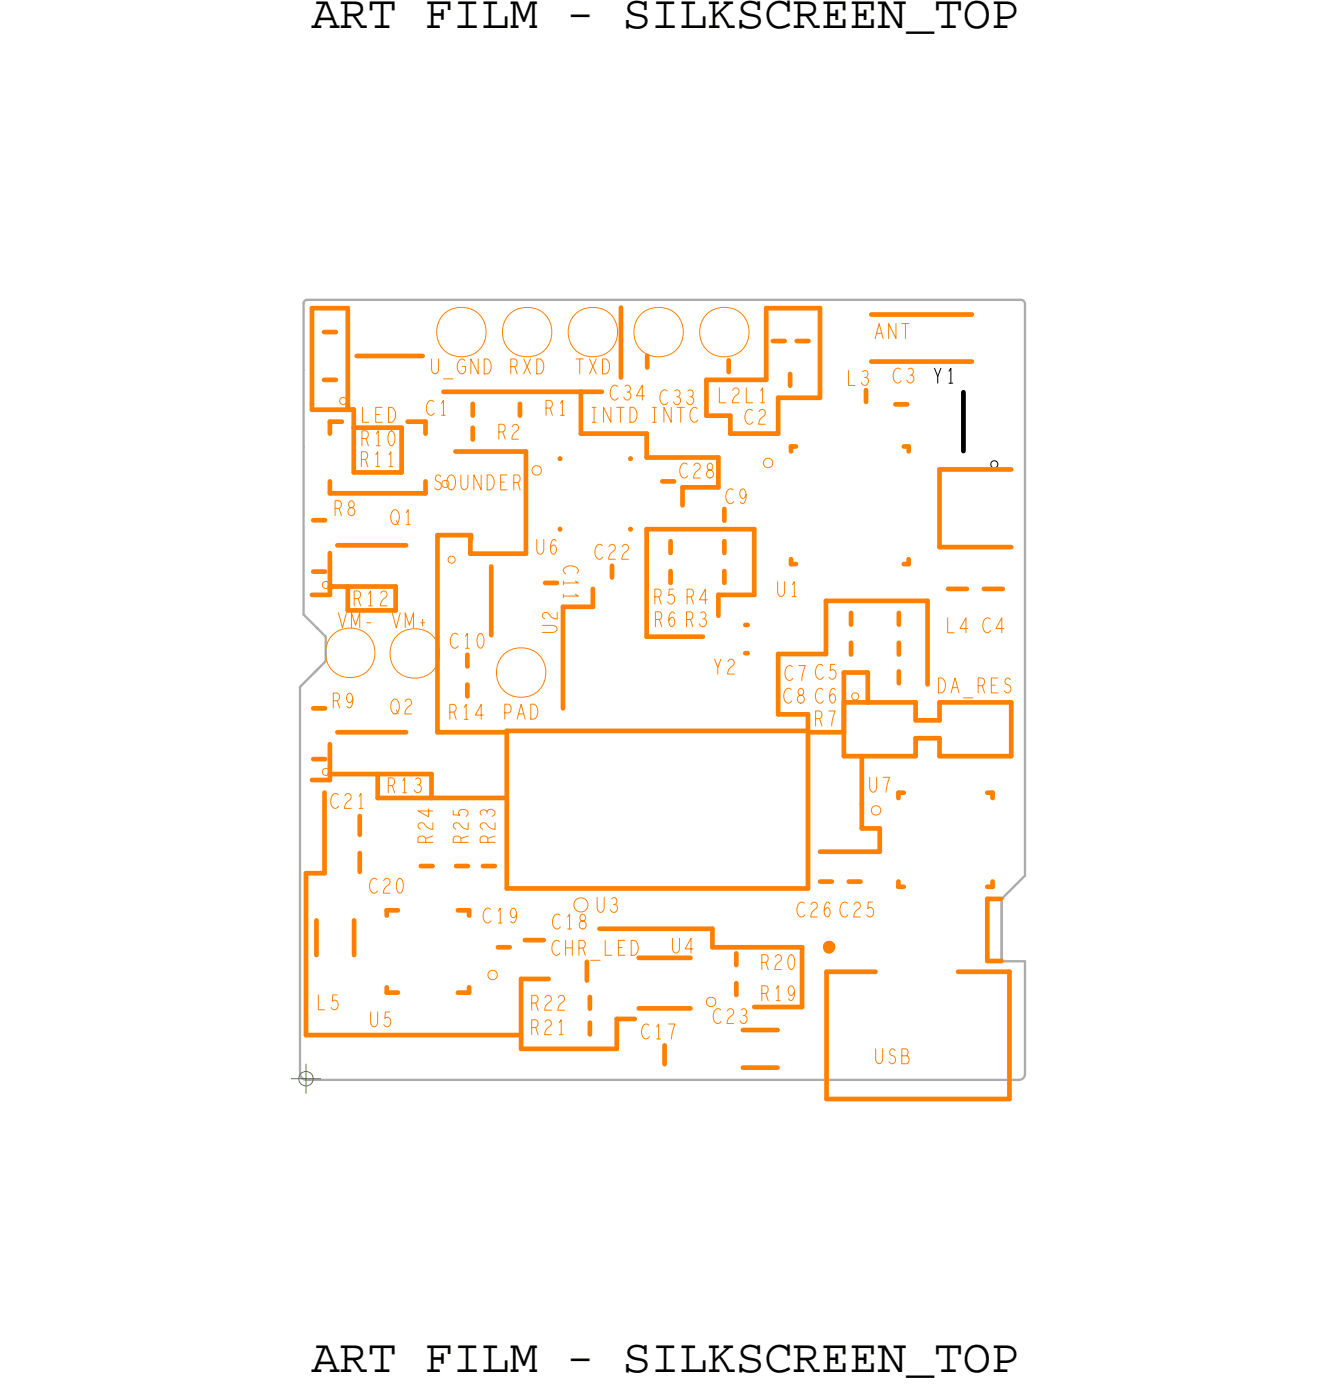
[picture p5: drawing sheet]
<svg xmlns="http://www.w3.org/2000/svg" width="56mm" height="60mm" viewBox="0 0 56 60" stroke-linecap="round" stroke-linejoin="round" font-family="sans-serif">
<defs><g id="words">
<g font-size="2">
<text x="13.2" y="1.2">ART FILM - SILKSCREEN_TOP</text>
<text x="13.2" y="58.3">ART FILM - SILKSCREEN_TOP</text>
</g>
<g font-size=".6" fill="#ff8000">
<text x="23.1" y="17.7">R1</text>
<text x="28" y="17.2">C33</text>
<text x="15.3" y="19.8">R11</text>
<text x="15.3" y="19">R10</text>
<text x="16.6" y="22.3">Q1</text>
<text x="15" y="25.8">R12</text>
<text x="16.6" y="26.7">VM+</text>
<text x="23.9" y="24" transform="rotate(90 23.9 24)">C11</text>
<text x="27.8" y="26.7">R6 R3</text>
<text x="39.8" y="29.5">DA_RES</text>
<text x="16.4" y="33.7">R13</text>
<text x="19" y="30.6">R14</text>
<text x="21" y="35.9" transform="rotate(-90 21 35.9)">R23</text>
<text x="22.5" y="44">R21</text>
<text x="32.3" y="42.6">R19</text>
</g>
</g></defs>
<!-- layer: Board Outline -->
<g fill="none" stroke="#acacac" stroke-width=".1">
<path d="M12.9 15.7v3.3zM12.9 19v7.1zM12.9 12.9v2.8zM13.1 12.8h30.3zM13.1 12.8l-.2 .1M43.4 12.8l.2 .1M43.6 12.9v24.3zM12.7 29.2v16.4zM12.9 26.1l.6 .6zM13.5 26.7l.3 .4zM13.5 28.4l-.8 .8zM13.8 28.1l-.4 .5z"/>
<path d="M13.8 27.1v1zM42.6 38.2v2.7zM42.6 38.2l1-1zM12.7 45.6l.1 .2 .2 .1M13 45.9h.2zM13.2 45.9h30.1zM42.6 40.9h1zM43.6 40.9v4.8zM43.6 45.7l-.1 .2h-.2"/>
</g>
<!-- layer: Components -->
<g fill="none" stroke="#ff8000" stroke-width=".2">
<path d="M13.8 16.2h.5zM13.8 14.1h.5zM15.2 15.1h2.8zM20.1 18.2v.5zM20.1 17.2v.5zM22.1 17.2v.5zM23.8 19.5h.1M26.8 19.5h.1M27.5 15.1v.5zM31 15.3v.5zM32.8 14.5h.5zM33.6 15.9v.5z"/>
<path d="M33.6 19h.2zM33.6 19v.2zM33.9 14.5h.5zM36.8 16.6v.5zM37 13.4h4.3zM37 15.4h4.3zM38.1 17.2h.5zM38.4 19h.2zM38.6 19v.2zM13.3 30.1h.5zM13.3 22.1h.5zM13.3 32.3h.5z"/>
<path d="M13.3 24.3h.5zM13.4 39.1v1.5zM14.3 31.1h3zM14.3 23.2h3zM15 39.1v1.5zM15.3 34.7v.8zM15.3 36.3v.8zM16.4 38.7v.2zM16.4 38.7h.5zM17.9 36.8h.5zM19.4 36.8h.5zM19.5 38.7h.4z"/>
<path d="M19.9 29.1v.5zM19.9 27.8v.5zM19.9 38.7v.2zM20.5 36.8h.5zM20.9 24.1v2.9zM21.5 31.1h12.8zM21.5 31.1v6.7zM21.5 37.8h12.8zM22.3 40h.8zM23.2 24.8h.5zM23.8 22.5h.1M26 24.1v.5z"/>
<path d="M26.8 22.5h.1M28.1 20.5h.5zM28.5 24.3v.5zM28.5 23v.5zM30.8 23v.5zM30.8 24.3v.5zM30.8 21.6v.5zM31.7 26.6h.1zM31.7 27.8h.1zM33.6 24h.2zM33.6 23.8v.2zM34.3 31.1v6.7z"/>
<path d="M34.9 37.5h.5zM36.1 37.5h.5zM36.2 27.3v.5zM36.2 26.1v.5zM38.2 33.7h.2zM38.2 33.7v.2zM38.2 37.7h.2zM38.2 37.5v.2zM38.2 28.6v.5zM38.2 27.3v.5zM38.2 26.1v.5zM38.4 24h.2z"/>
<path d="M38.6 23.8v.2zM40.3 25h.8zM41.8 25h.8zM42 33.7h.2zM42 37.7h.2zM42.2 33.7v.2zM42.2 37.5v.2zM16.4 42v.2zM16.4 42.2h.5zM19.5 42.2h.4zM19.9 42v.2zM21.2 40.3h.5z"/>
<path d="M24.9 40.9v.8zM25.1 43.5v.5zM25.1 42.4v.5zM27.1 40.7h2.2zM27.1 42.9h2.2zM28.2 44.5v.8zM31.3 40.5v.5zM31.3 41.8v.5zM31.6 43.8h1.4zM31.6 45.4h1.4zM35.1 46.7h7.8zM35.1 41.3v5.4z"/>
<path d="M35.1 41.3h2.1zM40.7 41.3h2.2zM42.9 41.3v5.4z"/>
</g>
<path d="M42.1 19.7l.2-.1 .1 .1v.1l-.1 .1-.2-.1z" fill="none" stroke="#000" stroke-width=".04"/>
<path d="M40.9 16.7v2.5z" fill="none" stroke="#000" stroke-width=".2"/>
<g fill="none" stroke="#ff8000" stroke-width=".04">
<path d="M14.5 17l.1-.1 .1 .1v.1l-.1 .1-.1-.1zM22.6 19.9l.2-.1 .2 .1v.2l-.2 .1-.2-.1zM32.5 19.6l.1-.1 .2 .1v.2l-.2 .1-.1-.1zM13.7 32.8l.1-.1 .2 .1v.1l-.2 .1-.1-.1zM13.7 24.8l.1-.1 .2 .1v.1l-.2 .1-.1-.1zM18.8 20.5l.1-.1 .2 .1v.2h-.2h-.1zM19.1 23.7h.1h.1v.2l-.1 .1-.1-.1zM24.5 38.3l.2-.1 .2 .1 .1 .2-.1 .2-.2 .1-.2-.1-.1-.2zM36.2 29.5h.1h.2v.2l-.2 .1-.1-.1zM37.1 34.4l.1-.1 .2 .1v.2l-.2 .1-.1-.1zM20.8 41.4l.1-.1 .2 .1v.2l-.2 .1-.1-.1zM30 42.5l.2-.1 .2 .1v.2l-.2 .1-.2-.1z"/>
<circle cx="19.6" cy="14.1" r="1.06"/>
<circle cx="22.4" cy="14.1" r="1.06"/>
<circle cx="25.2" cy="14.1" r="1.06"/>
<circle cx="28" cy="14.1" r="1.06"/>
<circle cx="30.8" cy="14.1" r="1.06"/>
<circle cx="14.9" cy="27.8" r="1.06"/>
<circle cx="17.6" cy="27.8" r="1.06"/>
<circle cx="22.1" cy="28.6" r="1.06"/>
</g>
<path d="M35.2 40.3h.1M35.3 40.3h.1" fill="none" stroke="#ff8000" stroke-width=".5"/>
<!-- layer: Text -->
<g fill="none" stroke="#ff8000" stroke-width=".04">
<path d="M15.4 19.5h.2v-.3h-.2v.6M15.4 18.6h.2v-.2l-.2-.1v.7M15.4 17.3v.7h.3M16 17.6h.1M16 19.3l.1-.1v.6M16 18.4l.1-.1v.7M16.2 17.3h-.2v.7h.2M16.5 17.3a.32 .32 0 0 1 .3 .3 .32 .32 0 0 1-.3 .4zM16.5 19.3l.1-.1v.6M16.6 18.3a.32 .32 0 0 1 .2 .3 .32 .32 0 0 1-.2 .3 .51 .51 0 0 1 0-.6zM18.3 15.3v.4l.2 .2 .1-.2v-.4M18.4 17.1a.3 .3 0 0 0-.3 .2 .3 .3 0 0 0 .2 .4l.2-.1"/>
<path d="M18.8 17.2v-.2v.7M18.8 17.7h.1M18.8 16.1h.5M19.8 15.3a.28 .28 0 0 0-.4 .2 .28 .28 0 0 0 .1 .3l.1 .1 .2-.1v-.2h-.2M20.3 15.3v.6l-.3-.6v.6M20.6 15.3a.32 .32 0 0 1 .3 .3 .32 .32 0 0 1-.3 .3zM21.2 18.4l.3-.1-.1-.2-.2-.1v.7M21.4 18.4l.1 .3M21.7 15.6l.3-.1-.1-.2h-.2v.6M21.8 18.1a.14 .14 0 0 1 .2 0 .14 .14 0 0 1 0 .2l-.2 .2v.2h.2M21.9 15.6l.1 .3M22.3 15.3l.2 .6"/>
<path d="M22.5 15.3l-.2 .6M22.8 15.3a.32 .32 0 0 1 .3 .3 .32 .32 0 0 1-.3 .3zM23.2 17.4l.3-.1-.1-.2-.2-.1v.7M23.8 17.2l.1-.2v.7M24.5 15.3h.3M24.6 15.3v.6M25.1 15.3l.2 .6M25.2 18h.1M25.2 17.3h.1M25.2 17.3v.7M25.3 15.3l-.2 .6M25.6 15.3a.32 .32 0 0 1 .3 .3 .32 .32 0 0 1-.3 .3z"/>
<path d="M26 17.3v.7l-.4-.7v.7M26.2 17.3h.3M26.2 16.4a.3 .3 0 0 0-.3 .3 .3 .3 0 0 0 .2 .3l.2-.1M26.4 17.3v.7M26.6 16.4a.14 .14 0 0 1 .2 .1 .14 .14 0 0 1-.1 .2M26.6 16.7a.16 .16 0 0 1 .2 .1 .16 .16 0 0 1-.1 .2 .16 .16 0 0 1-.2-.1M26.8 17.3a.32 .32 0 0 1 .3 .3 .32 .32 0 0 1-.3 .4zM27.4 16.8h-.4l.3-.4v.6M27.7 18h.2M27.7 17.3h.2M27.8 17.3v.7M28.4 16.6a.3 .3 0 0 0-.4 .2 .3 .3 0 0 0 .2 .4l.2-.1"/>
<path d="M28.5 17.3v.7l-.3-.7v.7M28.7 16.6a.14 .14 0 0 1 .2 .1 .14 .14 0 0 1-.1 .2M28.9 17.3v.7M29.2 19.7a.3 .3 0 0 0-.3 .3 .3 .3 0 0 0 .2 .3l.1-.1M29.2 16.6a.16 .16 0 0 1 .3 .1 .14 .14 0 0 1-.1 .2M29.5 19.8a.14 .14 0 0 1 .2-.1 .14 .14 0 0 1 0 .2l-.2 .2v.2h.3M29.6 17.4a.3 .3 0 0 0-.3 .2 .3 .3 0 0 0 .2 .4l.2-.1M30.1 19.7v.2a.24 .24 0 0 1 .2 .4 .18 .18 0 0 1-.3-.2 .18 .18 0 0 1 .2-.1l.1-.2zM30.6 16.5v.6h.2M31.1 16.6a.16 .16 0 0 1 .3-.1 .14 .14 0 0 1 0 .2l-.2 .2-.1 .2h.3M31.7 16.5v.6h.3M32 17.5a.3 .3 0 0 0-.4 .2 .3 .3 0 0 0 .2 .3l.2-.1"/>
<path d="M32.3 17.5a.14 .14 0 0 1 .2-.1 .15 .15 0 0 1 0 .3l-.2 .1-.1 .2h.3M32.3 16.6l.1-.1v.6M32.3 17.1h.2M36.1 15.8v.6h.2M36.7 15.8a.14 .14 0 0 1 .2 0 .16 .16 0 0 1-.1 .3M36.7 16.1a.16 .16 0 0 1 .2 .1 .16 .16 0 0 1-.1 .2 .16 .16 0 0 1-.2-.1M37.2 14.4l.2-.6 .1 .6M37.3 14.2h.2M38.1 13.8v.6l-.3-.6v.6M38.3 15.7a.3 .3 0 0 0-.4 .2 .3 .3 0 0 0 .2 .4l.2-.1M38.3 13.8h.3M38.5 13.8v.6"/>
<path d="M38.6 15.7a.14 .14 0 0 1 .2 0 .16 .16 0 0 1-.1 .3M38.7 16a.16 .16 0 0 1 .1 .1 .16 .16 0 0 1-.1 .2 .16 .16 0 0 1-.2-.1M14.2 29.8l.2-.1v-.2h-.2v.6M14.2 21.6l.3-.1v-.2h-.3v.6M14.3 29.8l.1 .3M14.4 33.8a.3 .3 0 0 0-.4 .2 .3 .3 0 0 0 .2 .4l.2-.1M14.4 26.1l.2 .6 .1-.6M14.4 21.6l.1 .3M14.7 33.8a.14 .14 0 0 1 .2 0 .14 .14 0 0 1 0 .2l-.2 .2-.1 .2h.3M14.9 21.3l-.1 .2a.24 .24 0 0 1 .2 .4 .18 .18 0 0 1-.2-.2 .18 .18 0 0 1 .2-.1v-.2zM14.9 26.7v-.6l.2 .5 .2-.5v.6M15 29.7l-.1 .2a.17 .17 0 0 1-.2-.2 .17 .17 0 0 1 .2-.2 .35 .35 0 0 1-.1 .6l-.1-.1"/>
<path d="M15.1 25.5l.2-.1v-.2l-.2-.1v.7M15.3 33.9v-.2v.7M15.3 34.4h.1M15.6 26.5h.2M15.7 25.3v-.2v.7M16 37.4a.3 .3 0 0 0-.3 .2 .3 .3 0 0 0 .2 .4l.1-.1M16.2 25.2a.14 .14 0 0 1 .2 0 .14 .14 0 0 1 0 .2l-.2 .2v.2h.2M16.3 37.5a.14 .14 0 0 1 .2-.1 .14 .14 0 0 1 0 .2l-.2 .2v.2h.3M16.5 33.4l.3-.1-.1-.2h-.2v.6M16.7 26.1l.1 .6 .2-.6M16.7 21.7a.29 .29 0 0 1 .3 .2 .29 .29 0 0 1-.1 .4 .29 .29 0 0 1-.3-.2 .29 .29 0 0 1 .1-.4zM16.7 29.8a.29 .29 0 0 1 .3 .2 .29 .29 0 0 1-.1 .3 .29 .29 0 0 1-.3-.2 .29 .29 0 0 1 .1-.3z"/>
<path d="M16.8 30.2l.1 .2M16.9 37.4a.32 .32 0 0 1 .2 .3 .32 .32 0 0 1-.2 .3 .51 .51 0 0 1 0-.6zM17.1 33.2l.1-.1v.6M17.2 29.8a.14 .14 0 0 1 .2 0 .14 .14 0 0 1 .1 .2l-.2 .2-.1 .2h.3M17.2 26.7v-.6l.2 .5 .2-.5v.6M17.3 21.8v-.1v.6M17.7 33.1a.14 .14 0 0 1 .2 .1 .14 .14 0 0 1-.1 .2M18.1 35.8l-.1-.2h-.2v.2h.6M18.2 34.4v.3l-.4-.2h.6M18.4 35v.3l-.2-.1-.2-.2a.14 .14 0 0 0-.2 0 .16 .16 0 0 0 .1 .3M18.4 35.6l-.3 .1M18.7 20.3l-.2-.1v.2a.2 .2 0 0 1 .2 .2 .2 .2 0 0 1-.1 .2l-.1-.1"/>
<path d="M19.1 20.2a.29 .29 0 0 1 .3 .2 .29 .29 0 0 1-.1 .4 .29 .29 0 0 1-.3-.2 .29 .29 0 0 1 .1-.4zM19.1 30.3l.3-.1-.1-.2h-.2v.6M19.3 34.5v.1l.2 .1a.17 .17 0 0 1 .1-.3 .17 .17 0 0 1 .2 .1 .17 .17 0 0 1 0 .2M19.5 27a.3 .3 0 0 0-.4 .2 .3 .3 0 0 0 .2 .4l.2-.1M19.6 20.2v.5l.1 .1 .2-.1v-.5M19.6 35.8l-.1-.2h-.2v.2h.6M19.7 30.1l.1-.1v.6M19.8 27.1l.1-.2v.7M19.8 27.6h.1M19.9 35v.3l-.2-.1-.2-.2a.14 .14 0 0 0-.2 0 .16 .16 0 0 0 .1 .3M19.9 35.6l-.3 .1M20.4 27a.32 .32 0 0 1 .2 .2 .32 .32 0 0 1-.2 .3 .51 .51 0 0 1 0-.5z"/>
<path d="M20.4 20.2v.6l-.3-.6v.6M20.5 30.4h-.3l.3-.4v.6M20.7 34.5a.14 .14 0 0 0-.2-.1 .15 .15 0 0 0 0 .3M20.7 20.2a.32 .32 0 0 1 .3 .3 .32 .32 0 0 1-.3 .3zM20.7 35.8l-.1-.2h-.2v.2h.6M20.8 38.7a.3 .3 0 0 0-.3 .2 .3 .3 0 0 0 .2 .4l.2-.1M21 35v.3l-.2-.1-.1-.2a.15 .15 0 0 0-.3 0 .16 .16 0 0 0 .1 .3M21.2 38.7l.1-.1v.7M21.2 39.3h.1M21.3 20.5h.1M21.5 30.3l.2-.1-.1-.3h-.1v.7M21.5 20.2h-.2v.6h.2"/>
<path d="M21.8 20.5l.3-.1v-.2h-.3v.6M22 38.9l-.1 .1a.17 .17 0 0 1-.2-.2 .17 .17 0 0 1 .2-.1 .35 .35 0 0 1-.1 .5h-.1M22 30.6l.1-.7 .2 .7M22 20.5l.1 .3M22 30.4h.3M22.6 29.9a.32 .32 0 0 1 .3 .4 .32 .32 0 0 1-.3 .3zM22.8 22.9v.5l.2 .2 .1-.2v-.5M23 26.6h.5l.2 .1-.2 .2h-.5M23.6 23a.32 .32 0 0 0-.2 .2 .32 .32 0 0 0 .2 .4 .17 .17 0 0 0 .1-.3 .17 .17 0 0 0-.3-.1v.1M23.7 26v.3h-.2l-.2-.2a.14 .14 0 0 0-.2 0 .14 .14 0 0 0 .1 .2M23.8 38.9a.3 .3 0 0 0-.4 .2 .3 .3 0 0 0 .2 .4l.2-.1M24 40v.6"/>
<path d="M24.1 39l.1-.1v.6M24.1 39.5h.2M24.3 40v.6M24.5 25.3h.1h-.7M24.5 24.7l.1 .1h-.7M24.5 24.4a.3 .3 0 0 0-.2-.4 .3 .3 0 0 0-.4 .2l.1 .2M24.7 38.9v.2a.24 .24 0 0 1 .2 .4 .18 .18 0 0 1-.3-.2 .18 .18 0 0 1 .2-.2l.1-.2zM25.4 38.2v.4l.1 .2 .2-.2v-.4M25.6 23.2a.3 .3 0 0 0-.4 .2 .3 .3 0 0 0 .2 .4l.2-.1M25.7 40v.6h.3M25.9 23.3a.14 .14 0 0 1 .2-.1 .14 .14 0 0 1 0 .2l-.2 .2v.2h.3M26 38.2a.14 .14 0 0 1 .2 .1 .14 .14 0 0 1-.1 .2"/>
<path d="M26.1 38.5a.16 .16 0 0 1 .1 .1 .16 .16 0 0 1-.1 .2 .16 .16 0 0 1-.2-.1M26.4 23.3a.16 .16 0 0 1 .3-.1 .14 .14 0 0 1 0 .2l-.2 .2-.1 .2h.3M26.6 40h-.3v.6h.3M26.8 40a.32 .32 0 0 1 .3 .3 .32 .32 0 0 1-.3 .3zM27.8 25.4l.3-.1v-.2h-.3v.6M27.9 26.3h.2v-.3h-.2v.7M28 25.4l.1 .3M28.6 39.9v.5l.1 .1 .2-.1v-.5M28.6 25.1h-.2v.2a.17 .17 0 0 1 .2 .1 .17 .17 0 0 1 0 .2 .17 .17 0 0 1-.2 0M28.7 26.1l-.1-.1a.32 .32 0 0 0-.2 .3 .32 .32 0 0 0 .2 .3 .17 .17 0 0 0 .1-.2 .17 .17 0 0 0-.2-.1l-.1 .1M29.2 26.3h.2v-.3h-.2v.7M29.2 25.4l.3-.1-.1-.2h-.2v.6"/>
<path d="M29.4 25.4l.1 .3M29.8 26.1a.14 .14 0 0 1 .2 0 .14 .14 0 0 1-.1 .2M30.1 25.5h-.4l.3-.4v.6M30.4 28l.1 .7M30.6 28l-.1 .4M30.9 28.1a.15 .15 0 0 1 .3 0 .14 .14 0 0 1 0 .2l-.2 .2-.1 .2h.3M31.2 20.8a.3 .3 0 0 0-.4 .3 .3 .3 0 0 0 .2 .3l.2-.1M31.7 21l-.1 .2a.17 .17 0 0 1-.2-.2 .18 .18 0 0 1 .3-.2 .35 .35 0 0 1-.2 .6v-.1M33 24.7v.5l.2 .2 .1-.2v-.5M33.6 29.3a.3 .3 0 0 0-.3 .2 .3 .3 0 0 0 .2 .4l.1-.1M33.7 24.9l.1-.2v.7M33.7 25.4h.1"/>
<path d="M33.7 28.4a.3 .3 0 0 0-.4 .2 .3 .3 0 0 0 .2 .3l.2-.1M34 28.3h.2l-.1 .6M34 29.3l-.1 .2a.24 .24 0 0 1 .2 .4 .18 .18 0 0 1-.2-.2 .18 .18 0 0 1 .2-.2v-.2zM34.2 38.4a.3 .3 0 0 0-.4 .2 .3 .3 0 0 0 .2 .4l.2-.1M34.5 38.5a.14 .14 0 0 1 .2-.1 .14 .14 0 0 1 0 .2l-.2 .2v.2h.2M34.7 30.6l.2-.1v-.2l-.2-.1v.7M34.8 30.6l.1 .3M35 28.3a.3 .3 0 0 0-.4 .2 .3 .3 0 0 0 .2 .4l.2-.1M35 29.3a.3 .3 0 0 0-.4 .2 .3 .3 0 0 0 .2 .4l.2-.1M35.2 30.2h.3l-.2 .7M35.3 38.4h-.1a.32 .32 0 0 0-.2 .3 .32 .32 0 0 0 .2 .3 .17 .17 0 0 0 .1-.2 .17 .17 0 0 0-.2-.1h-.1M35.5 28.3h-.2v.2a.17 .17 0 0 1 .2 .1 .17 .17 0 0 1 0 .2 .17 .17 0 0 1-.3 0"/>
<path d="M35.5 29.3a.32 .32 0 0 0-.3 .3 .32 .32 0 0 0 .2 .3 .17 .17 0 0 0 .1-.2 .17 .17 0 0 0-.2-.1M36 38.4a.3 .3 0 0 0-.3 .2 .3 .3 0 0 0 .2 .4l.1-.1M36.3 38.5a.14 .14 0 0 1 .2-.1 .14 .14 0 0 1 0 .2l-.2 .2v.2h.3M37 33.1v.4l.1 .2 .2-.2v-.4M37.1 38.4h-.2v.2a.17 .17 0 0 1 .2 .1 .17 .17 0 0 1 0 .2 .17 .17 0 0 1-.3 0M37.5 33.1h.3l-.1 .6M39.9 28.8a.32 .32 0 0 1 .3 .3 .32 .32 0 0 1-.3 .4zM40.3 26.3v.6h.2M40.4 29.5l.2-.7 .2 .7M41.1 26.7h-.3l.3-.4v.6M41.6 29.2l.2-.1v-.2l-.2-.1v.7M42.1 26.3a.3 .3 0 0 0-.4 .2 .3 .3 0 0 0 .2 .4l.2-.1"/>
<path d="M42.4 28.8h-.3v.7h.3M42.7 26.7h-.4l.3-.4v.6M42.9 28.9h-.1l-.1 .2a.2 .2 0 0 1 .3 .1 .2 .2 0 0 1-.2 .3l-.1-.1M13.5 42.3v.6h.3M14.3 42.3h-.2v.3a.17 .17 0 0 1 .2 0 .17 .17 0 0 1 0 .3 .17 .17 0 0 1-.2-.1M15.8 43v.5l.1 .2 .1-.2v-.5M16.6 43h-.2v.3a.17 .17 0 0 1 .2 .1 .17 .17 0 0 1-.1 .2 .17 .17 0 0 1-.2 0M22.6 43.7l.3-.1-.1-.2h-.2v.6M22.6 42.7l.3-.1-.1-.2-.2-.1v.7M22.8 42.7l.1 .3M23.2 43.5a.14 .14 0 0 1 .2-.1 .14 .14 0 0 1 0 .2l-.2 .2-.1 .2h.3M23.2 42.4a.14 .14 0 0 1 .2-.1 .15 .15 0 0 1 0 .3l-.2 .2-.1 .2h.3"/>
<path d="M23.7 42.4a.14 .14 0 0 1 .2-.1 .16 .16 0 0 1 .1 .3l-.2 .2-.1 .2h.3M23.8 43.5v-.1v.6M23.8 40a.3 .3 0 0 0-.4 .3 .3 .3 0 0 0 .2 .3l.2-.1M24 40.3h.3M24.6 40.3l.3-.1-.1-.2h-.2v.6M24.8 40.3l.1 .3M25.1 40.8h.4M26.3 40.3h.1M27.6 43.6a.3 .3 0 0 0-.4 .2 .3 .3 0 0 0 .2 .4l.2-.1M27.9 43.7l.1-.2v.7M27.9 44.2h.2M28.4 43.5h.3l-.2 .7"/>
<path d="M29.5 40.4h-.4l.3-.5v.6M30.6 42.9a.3 .3 0 0 0-.3 .3 .3 .3 0 0 0 .2 .3l.1-.1M30.9 43a.14 .14 0 0 1 .2-.1 .14 .14 0 0 1 0 .2l-.2 .2v.2h.3M31.5 42.9a.14 .14 0 0 1 .2 .1 .14 .14 0 0 1-.1 .2M31.6 43.2a.16 .16 0 0 1 .2 .1 .16 .16 0 0 1-.2 .2 .16 .16 0 0 1-.2-.1M32.4 40.9l.2-.1v-.2h-.2v.6M32.4 42.2h.2v-.3h-.2v.7M32.5 40.9l.1 .3M32.9 40.7a.16 .16 0 0 1 .3-.1 .15 .15 0 0 1 0 .3l-.2 .1-.1 .2h.3M33 42l.1-.1v.7M33.6 40.6a.32 .32 0 0 1 .2 .3 .32 .32 0 0 1-.2 .3 .51 .51 0 0 1 0-.6zM33.8 42.2l-.1 .1a.17 .17 0 0 1-.2-.2 .17 .17 0 0 1 .2-.1 .35 .35 0 0 1-.1 .5h-.1"/>
<path d="M37.2 44.6v.5l.2 .1 .1-.1v-.5M38 44.7l-.1-.1-.1 .2a.2 .2 0 0 1 .3 .2 .2 .2 0 0 1-.2 .2h-.1M38.3 44.9h.3v.2l-.1 .1h-.2v-.6h.3l-.1 .3"/>
</g>
<path d="M39.7 15.7l.2 .6M40 15.7l-.1 .3M40.3 15.8l.1-.1v.6M40.3 16.3h.2" fill="none" stroke="#000" stroke-width=".04"/>
<!-- layer: Drawing Origin -->
<path d="M12.4 45.9h1.2M12.8 45.7l.2-.1 .2 .1 .1 .2-.1 .2-.2 .1-.2-.1-.1-.2zM13 45.2v1.3" fill="none" stroke="#638b3a" stroke-width=".04"/>
<!-- layer: All Others -->
<g fill="none" stroke="#ff8000" stroke-width=".2">
<path d="M13.3 17.4h1.7zM13.3 17.2v.2zM13.3 13.1v4.1zM13.3 13.1h1.5zM14 17.9v.5zM14 17.9h.5zM14.8 17.4h.2zM14.8 17.2v.2zM14.8 13.1v4.3zM15 18.2v1.9zM15 18.2h2.1zM15 17.4v.8z"/>
<path d="M17.1 18.2v1.9zM17.3 17.9h.8zM18.1 17.9v.5zM18.8 16.7h5.9zM19.4 19.2h3zM22.4 19.2v4.3zM24.7 16.7h.9zM24.7 18.4h2.8zM24.7 16.7v1.7zM26.4 13.1v3zM27.5 19.5h3zM27.5 18.4v1.1z"/>
<path d="M30 16.2h2.6zM30 16.2v1.5zM30 17.7h1zM30.5 19.5v1.2zM31 17.7v.7zM31 18.4h2.1zM32.6 13.1v3.1zM32.6 13.1h2.2zM33.1 16.9v1.5zM33.1 16.9h1.7zM34.8 13.1v3.8zM39.9 20v3.3z"/>
<path d="M39.9 20h3.1zM13 37.1v6.9zM13 37.1h.8zM13.3 25.3h.7zM13.3 33.2h.7zM13.8 33.7v3.4zM14 21h4.1zM14 20.5v.5zM14 24.9h.8zM14 23.5v1.5zM14 31.6v1.3zM14 32.9h2.1z"/>
<path d="M14 25v.3zM14 32.9v.3zM14.8 26h2zM14.8 24.9v1.1zM14.8 24.9h2zM15 20.1h2.1zM16.1 32.9v1zM16.1 33.9h2.2zM16.1 32.9h2.2zM16.8 24.9v1.1zM18.1 20.5v.5zM18.3 33.9h3.2z"/>
<path d="M18.3 32.9v1zM18.6 22.8h1.4zM18.6 22.8v8.3zM18.6 31.1h2.9zM20 23.5h2.4zM20 22.9v.6zM20 22.9h.1M20 22.8v.1zM23.9 25.8h1.3zM23.9 25.8v4.3zM25.2 25v.8zM25.5 39.5h4.8z"/>
<path d="M27.5 22.5h4.6zM27.5 27.1h2.4zM27.5 22.5v4.6zM29 20.7v.8zM29 20.7h1.5zM30.3 39.5v.8zM30.5 25.3v.9zM30.5 25.3h1.6zM32.1 22.5v2.8zM33.1 27.8h2zM33.1 27.8v2.6zM33.1 30.4h1.2z"/>
<path d="M34.3 30.4v.7zM34.3 31.1h1.6zM34.8 36.2h2.6zM35.1 25.6h4.3zM35.1 25.6v2.2zM35.9 29.9h1zM35.9 29.9v2.3zM35.9 32.2h.7zM35.9 28.6v2.5zM35.9 28.6h1zM36.6 34.2v1zM36.6 35.2h.8z"/>
<path d="M36.6 32.2h2.3zM36.6 32.2v2zM36.9 28.6v1.3zM36.9 29.9h2zM37.4 35.2v1zM38.9 29.9v.7zM38.9 30.6h1zM38.9 31.4h1zM38.9 31.4v.8zM39.4 25.6v3.5zM39.9 23.3h3.1zM39.9 29.9v.7z"/>
<path d="M39.9 29.9h3.1zM39.9 32.2h3.1zM39.9 31.4v.8zM42 38.2v2.7zM42 38.2h.5zM43 29.9v2.3zM13 44h9.1zM22.1 41.6h1.2zM22.1 41.6v3zM22.1 44.6h4.1zM26.2 43.3v1.3zM26.2 43.3h.8z"/>
<path d="M30.3 40.3h3.8zM32.1 42.8h2zM34.1 40.3v2.5zM42 40.9h.6z"/>
</g>
<use href="#words"/>
</svg>
